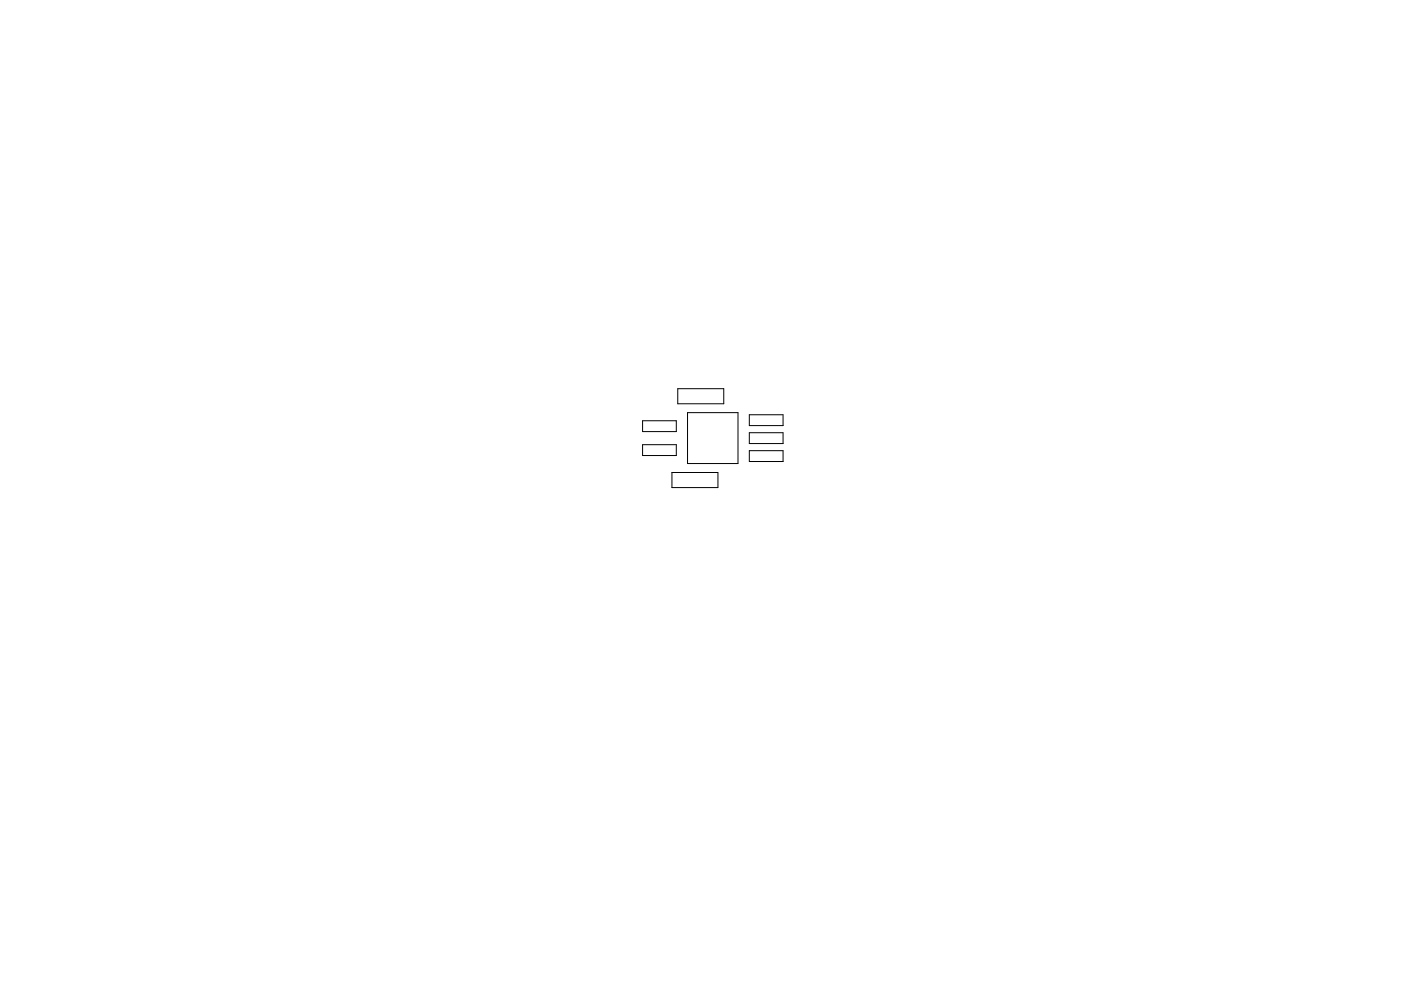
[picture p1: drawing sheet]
<svg xmlns="http://www.w3.org/2000/svg" width="297mm" height="210mm" viewBox="0 0 297 210" stroke-linecap="round" stroke-linejoin="round" font-family="sans-serif">
<path d="M136.2 89.3h7.2v2.3h-7.2zM136.2 94.3h7.2v2.3h-7.2zM143.7 82.5h9.8v3.2h-9.8zM145.8 87.5h10.7v10.8h-10.7zM158.9 88h7.1v2.3h-7.1zM158.9 91.8h7.1v2.3h-7.1zM158.9 95.6h7.1v2.3h-7.1zM142.5 100.2h9.7v3.2h-9.7z" fill="none" stroke="#000" stroke-width=".21"/>
</svg>
